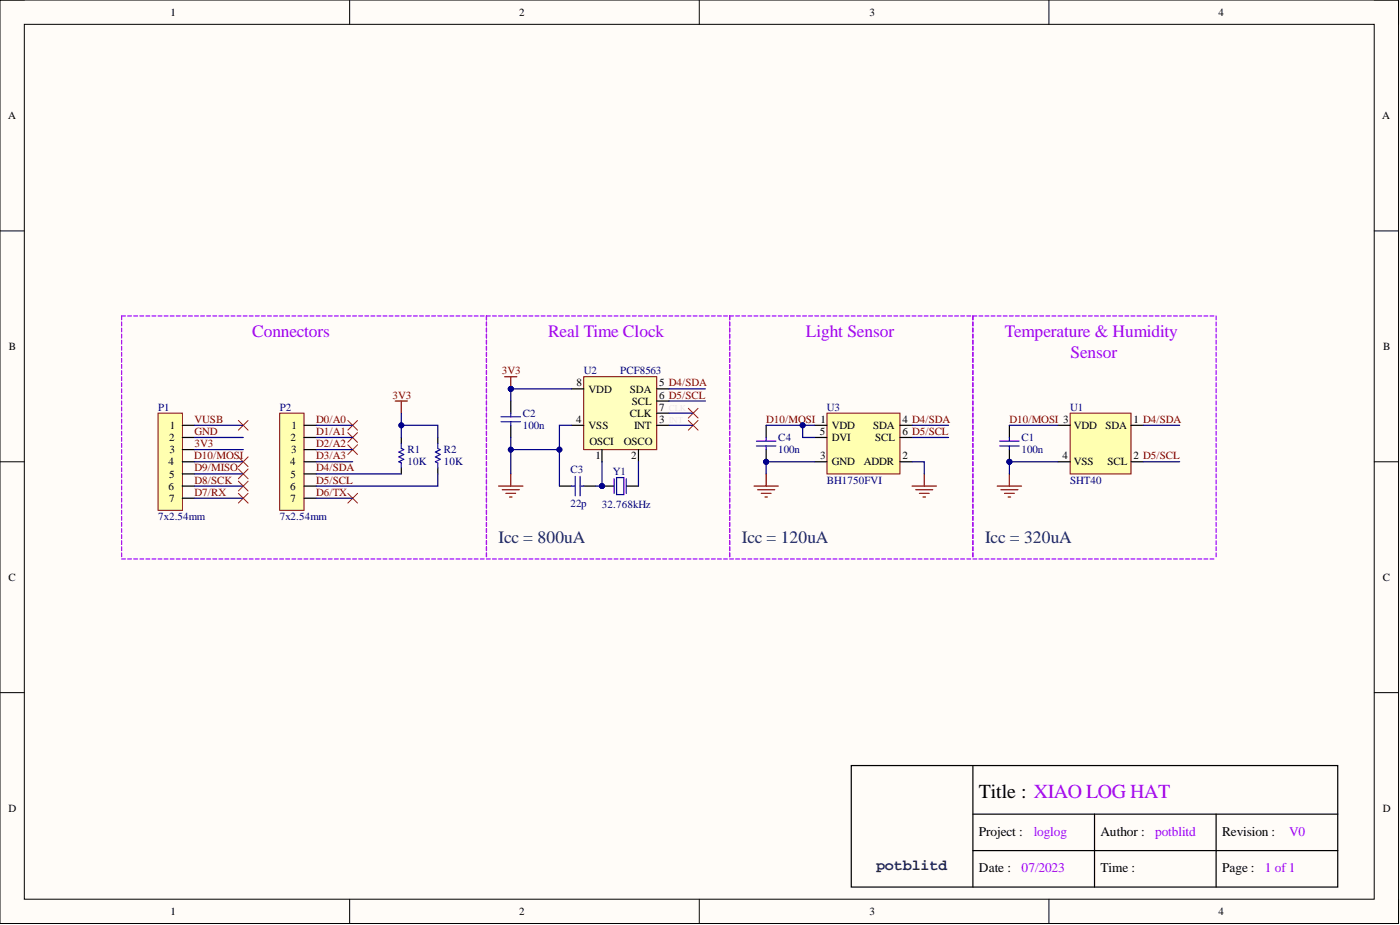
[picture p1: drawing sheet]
<svg xmlns="http://www.w3.org/2000/svg" width="292mm" height="193mm" viewBox="0 0 292 193" stroke-linecap="round" stroke-linejoin="round" font-family="sans-serif">
<defs><g id="words">
<text font-size="4.1" x="204.3" y="166.4">Title : XIAO LOG HAT</text>
<g font-size="3.6" fill="#90f">
<text x="52.6" y="70.2">Connectors</text>
<text x="114.4" y="70.2">Real Time Clock</text>
<text x="168.1" y="70.2">Light Sensor</text>
<text x="209.7" y="70.2">Temperature &amp; Humidity</text>
<text x="223.4" y="74.8">Sensor</text>
</g>
<g font-size="3.6" fill="#073763">
<text x="104" y="113.3">Icc = 800uA</text>
<text x="154.8" y="113.3">Icc = 120uA</text>
<text x="205.5" y="113.3">Icc = 320uA</text>
</g>
<text font-size="3.1" fill="#20124d" x="182.8" y="181.6">potblitd</text>
<g font-size="2.8">
<text x="204.3" y="174.3">Project :</text>
<text x="229.6" y="174.3">Author :</text>
<text x="255" y="174.3">Revision :</text>
<text x="204.3" y="181.9">Date :</text>
<text x="229.6" y="181.9">Time :</text>
<text x="255" y="181.9">Page :</text>
</g>
<g font-size="2.8" fill="#90f">
<text x="215.7" y="174.3">loglog</text>
<text x="241" y="174.3">potblitd</text>
<text x="269" y="174.3">V0</text>
<text x="213.1" y="181.9">07/2023</text>
<text x="263.9" y="181.9">1 of 1</text>
</g>
<g font-size="2.3">
<text x="35.6" y="3.3">1</text>
<text x="108.3" y="3.3">2</text>
<text x="181.4" y="3.3">3</text>
<text x="254.2" y="3.3">4</text>
<text x="1.7" y="24.8">A</text>
<text x="288.4" y="24.8">A</text>
<text x="1.9" y="73">B</text>
<text x="288.6" y="73">B</text>
<text x="120.3" y="80.6">8</text>
<text x="122.8" y="81.9">VDD</text>
<text x="131.4" y="81.9">SDA</text>
<text x="137.5" y="80.6">5 D4/SDA</text>
<text x="137.5" y="83.2">6 D5/SCL</text>
<text x="35.4" y="89.5">1</text>
<text x="60.8" y="89.5">1</text>
<text x="120.2" y="88.2">4</text>
<text x="122.8" y="89.5">VSS</text>
<text x="131.4" y="87">CLK</text>
<text x="131.9" y="84.4">SCL</text>
<text x="132.3" y="89.5">INT</text>
<text x="137.5" y="85.7">7</text>
<text x="137.5" y="88.2">3</text>
<text x="173.6" y="89.5">VDD</text>
<text x="182.2" y="89.5">SDA</text>
<text x="188.3" y="88.2">4 D4/SDA</text>
<text x="224" y="89.5">VDD</text>
<text x="230.6" y="89.5">SDA</text>
<text x="236.5" y="88.2">1 D4/SDA</text>
<text x="35.3" y="92">2</text>
<text x="35.4" y="94.6">3</text>
<text x="60.6" y="92">2</text>
<text x="60.7" y="94.6">3</text>
<text x="123" y="92.8">OSCI</text>
<text x="124.2" y="95.8">1</text>
<text x="130.2" y="92.8">OSCO</text>
<text x="131.7" y="95.8">2</text>
<text x="171" y="90.8">5</text>
<text x="171.1" y="95.8">3</text>
<text x="173.6" y="92">DVI</text>
<text x="182.6" y="92">SCL</text>
<text x="188.3" y="95.8">2</text>
<text x="188.3" y="90.8">6 D5/SCL</text>
<text x="221.7" y="95.8">4</text>
<text x="236.5" y="95.8">2 D5/SCL</text>
<text x="35.2" y="97.1">4</text>
<text x="35.3" y="99.6">5</text>
<text x="60.6" y="97.1">4</text>
<text x="60.6" y="99.6">5</text>
<text x="173.6" y="97.1">GND</text>
<text x="180.2" y="97.1">ADDR</text>
<text x="224" y="97.1">VSS</text>
<text x="231.1" y="97.1">SCL</text>
<text x="35.2" y="102.2">6</text>
<text x="35.3" y="104.7">7</text>
<text x="60.6" y="102.2">6</text>
<text x="60.6" y="104.7">7</text>
<text x="1.8" y="121.2">C</text>
<text x="288.5" y="121.2">C</text>
<text x="1.8" y="169.3">D</text>
<text x="288.5" y="169.3">D</text>
<text x="35.6" y="190.9">1</text>
<text x="108.3" y="190.9">2</text>
<text x="181.4" y="190.9">3</text>
<text x="254.2" y="190.9">4</text>
</g>
<g font-size="2.3" fill="#800000">
<text x="81.9" y="83.2">3V3</text>
<text x="104.7" y="78.1">3V3</text>
<text x="40.6" y="88.2">VUSB</text>
<text x="66" y="88.2">D0/A0</text>
<text x="159.9" y="88.2">D10/MOSI 1</text>
<text x="210.6" y="88.2">D10/MOSI 3</text>
<text x="40.5" y="95.8">D10/MOSI</text>
<text x="40.6" y="90.8">GND</text>
<text x="40.6" y="93.3">3V3</text>
<text x="66" y="90.8">D1/A1</text>
<text x="66" y="93.3">D2/A2</text>
<text x="66" y="95.8">D3/A3</text>
<text x="40.6" y="98.4">D9/MISO</text>
<text x="40.6" y="100.9">D8/SCK</text>
<text x="66" y="98.4">D4/SDA</text>
<text x="66" y="100.9">D5/SCL</text>
<text x="40.6" y="103.4">D7/RX</text>
<text x="66" y="103.4">D6/TX</text>
</g>
<g font-size="2.3" fill="#000080">
<text x="121.8" y="78.1">U2</text>
<text x="129.4" y="78.1">PCF8563</text>
<text x="33" y="85.7">P1</text>
<text x="58.4" y="85.7">P2</text>
<text x="109.1" y="89.5">100n</text>
<text x="109.1" y="87">C2</text>
<text x="172.5" y="85.7">U3</text>
<text x="223.3" y="85.7">U1</text>
<text x="85" y="94.6">R1</text>
<text x="92.6" y="94.6">R2</text>
<text x="162.4" y="94.6">100n</text>
<text x="162.4" y="92">C4</text>
<text x="213.1" y="94.6">100n</text>
<text x="213.1" y="92">C1</text>
<text x="85" y="97.1">10K</text>
<text x="92.6" y="97.1">10K</text>
<text x="119" y="98.6">C3</text>
<text x="127.9" y="99.1">Y1</text>
<text x="172.5" y="100.9">BH1750FVI</text>
<text x="223.3" y="100.9">SHT40</text>
<text x="119" y="105.7">22p</text>
<text x="125.6" y="106">32.768kHz</text>
<text x="33" y="108.5">7x2.54mm</text>
<text x="58.4" y="108.5">7x2.54mm</text>
</g>
<g font-size="1.9" fill="#f4e6e6">
<text x="139.6" y="85.8">CLK</text>
<text x="139.6" y="88.3">INT</text>
</g>
</g></defs>
<path d="M0 0h291.8v192.7h-291.8z" fill-rule="evenodd" fill="#fffcf8"/>
<path d="M0 0h291.8v192.7h-291.8z" fill="none" stroke="#000" stroke-width=".21"/>
<path d="M5.1 5.1h281.6v182.5h-281.6z" fill-rule="evenodd" fill="#fffcf8"/>
<g fill="none" stroke="#000" stroke-width=".21">
<path d="M0 0h5.1M5.1 5.1h281.6v182.5h-281.6zM72.9 0v5.1M145.9 0v5.1M218.8 0v5.1M286.7 0h5.1v5.1M0 48.2h5.1M286.7 48.2h5.1M0 96.3h5.1M286.7 96.3h5.1M0 144.5h5.1M286.7 144.5h5.1"/>
<path d="M72.9 187.6v5.1M145.9 187.6v5.1M218.8 187.6v5.1M291.8 187.6v5.1"/>
</g>
<path d="M33 86.2h5.1v20.3h-5.1z" fill-rule="evenodd" fill="#ffffb0"/>
<path d="M33 86.2h5.1v20.3h-5.1z" fill="none" stroke="#800000" stroke-width=".21"/>
<path d="M38.1 88.7h2.5M38.1 91.3h2.5M38.1 93.8h2.5M38.1 96.3h2.5M38.1 98.9h2.5M38.1 101.4h2.5M38.1 103.9h2.5" fill="none" stroke="#000" stroke-width=".25"/>
<path d="M58.4 86.2h5v20.3h-5z" fill-rule="evenodd" fill="#ffffb0"/>
<path d="M58.4 86.2h5v20.3h-5z" fill="none" stroke="#800000" stroke-width=".21"/>
<path d="M63.4 88.7h2.6M63.4 91.3h2.6M63.4 93.8h2.6M63.4 96.3h2.6M63.4 98.9h2.6M63.4 101.4h2.6M63.4 103.9h2.6" fill="none" stroke="#000" stroke-width=".25"/>
<circle cx="125.6" cy="101.4" r=".51" fill="#000080"/>
<circle cx="125.6" cy="101.4" r=".51" fill="none" stroke="#000080" stroke-width=".21"/>
<path d="M125.6 101.4h2.5M130.7 101.4h2.5" fill="none" stroke="#000" stroke-width=".25"/>
<circle cx="125.6" cy="101.4" r=".51" fill="#000080"/>
<circle cx="125.6" cy="101.4" r=".51" fill="none" stroke="#000080" stroke-width=".21"/>
<path d="M128.1 99.9v3M128.6 99.6h1.6v3.6h-1.6zM130.7 99.9v3" fill="none" stroke="#00f" stroke-width=".25"/>
<path d="M121.8 78.6h15.2v15.2h-15.2z" fill-rule="evenodd" fill="#ffffbf"/>
<path d="M121.8 78.6h15.2v15.2h-15.2z" fill="none" stroke="#800000" stroke-width=".21"/>
<path d="M119.3 81.1h2.5M119.3 88.7h2.5M125.6 93.8v2.5M133.2 93.8v2.5M137 81.1h2.6M137 88.7h2.6M137 83.7h2.6M137 86.2h2.6M116.7 101.4h2.6M121.8 101.4h2.5" fill="none" stroke="#000" stroke-width=".25"/>
<path d="M120 99.4v4M121 99.4v4M119.3 101.4h.7M121 101.4h.8" fill="none" stroke="#00f" stroke-width=".25"/>
<circle cx="106.6" cy="81.1" r=".51" fill="#000080"/>
<circle cx="106.6" cy="81.1" r=".51" fill="none" stroke="#000080" stroke-width=".21"/>
<path d="M143.6 85.2l2 2M143.6 87.7l2 2M145.6 85.2l-2 2M145.6 87.7l-2 2" fill="none" stroke="#f00" stroke-width=".21"/>
<g fill="none" stroke="#90f" stroke-width=".25">
<path d="M101.5 67.2v.8M101.5 68.4v.8M101.5 69.7v.8M101.5 71v.8M101.5 72.3v.7M101.5 73.5v.8M101.5 74.8v.8M101.5 76.1v.7M101.5 77.3v.8M101.5 78.6v.8M101.5 79.9v.7M102.3 65.9h-.8v.8"/>
<path d="M102.8 65.9h.8M104 65.9h.8M105.3 65.9h.8M106.6 65.9h.8M107.8 65.9h.8M109.1 65.9h.8M110.4 65.9h.8M111.6 65.9h.8M112.9 65.9h.8M114.2 65.9h.8M115.4 65.9h.8M116.7 65.9h.8"/>
<path d="M118 65.9h.8M119.3 65.9h.7M120.5 65.9h.8M121.8 65.9h.8M123.1 65.9h.8M124.3 65.9h.8M125.6 65.9h.8M126.9 65.9h.8M128.1 65.9h.8M129.4 65.9h.8M130.7 65.9h.8M131.9 65.9h.8"/>
<path d="M133.2 65.9h.8M134.5 65.9h.8M135.7 65.9h.8M137 65.9h.8M138.3 65.9h.8M139.6 65.9h.7M140.8 65.9h.8M142.1 65.9h.8M143.4 65.9h.8M144.6 65.9h.8M145.9 65.9h.8M147.2 65.9h.8"/>
<path d="M148.4 65.9h.8M149.7 65.9h.8M151 65.9h.8M152.2 65.9v.8M152.2 67.2v.8M152.2 68.4v.8M152.2 69.7v.8M152.2 71v.8M152.2 72.3v.7M152.2 73.5v.8M152.2 74.8v.8M152.2 76.1v.7"/>
<path d="M152.2 77.3v.8M152.2 78.6v.8M152.2 79.9v.7M101.5 81.1v.8M101.5 82.4v.8M101.5 83.7v.8M101.5 84.9v.8M101.5 86.2v.8M101.5 87.5v.8M101.5 88.7v.8M101.5 90v.8M101.5 91.3v.8"/>
<path d="M101.5 92.5v.8M101.5 93.8v.8M101.5 95.1v.8M101.5 96.3v.8M101.5 97.6v.8M101.5 98.9v.8M152.2 81.1v.8M152.2 82.4v.8M152.2 83.7v.8M152.2 84.9v.8M152.2 86.2v.8M152.2 87.5v.8"/>
<path d="M152.2 88.7v.8M152.2 90v.8M152.2 91.3v.8M152.2 92.5v.8M152.2 93.8v.8M152.2 95.1v.8M152.2 96.3v.8M152.2 97.6v.8M152.2 98.9v.8M101.5 116.6h.8M101.5 100.1v.8M101.5 101.4v.8"/>
<path d="M101.5 102.7v.8M101.5 103.9v.8M101.5 105.2v.8M101.5 106.5v.8M101.5 107.7v.8M101.5 109v.8M101.5 110.3v.8M101.5 111.5v.8M101.5 112.8v.8M101.5 114.1v.8M101.5 115.3v.8M102.8 116.6h.8"/>
<path d="M104 116.6h.8M105.3 116.6h.8M106.6 116.6h.8M107.8 116.6h.8M109.1 116.6h.8M110.4 116.6h.8M111.6 116.6h.8M112.9 116.6h.8M114.2 116.6h.8M115.4 116.6h.8M116.7 116.6h.8M118 116.6h.8"/>
<path d="M119.3 116.6h.7M120.5 116.6h.8M121.8 116.6h.8M123.1 116.6h.8M124.3 116.6h.8M125.6 116.6h.8M126.9 116.6h.8M128.1 116.6h.8M129.4 116.6h.8M130.7 116.6h.8M131.9 116.6h.8M133.2 116.6h.8"/>
<path d="M134.5 116.6h.8M135.7 116.6h.8M137 116.6h.8M138.3 116.6h.8M139.6 116.6h.7M140.8 116.6h.8M142.1 116.6h.8M143.4 116.6h.8M144.6 116.6h.8M145.9 116.6h.8M147.2 116.6h.8M148.4 116.6h.8"/>
<path d="M149.7 116.6h.8M151 116.6h.8M152.2 100.1v.8M152.2 101.4v.8M152.2 102.7v.8M152.2 103.9v.8M152.2 105.2v.8M152.2 106.5v.8M152.2 107.7v.8M152.2 109v.8M152.2 110.3v.8M152.2 111.5v.8"/>
<path d="M152.2 112.8v.8M152.2 114.1v.8M152.2 115.3v.8"/>
</g>
<path d="M105.3 78.6h2.5M106.6 78.6v2.5M106.6 98.9v2.5M104 101.4h5.1M104.8 102.2h3.5M105.6 102.9h2M106.3 103.7h.5" fill="none" stroke="#800000" stroke-width=".25"/>
<path d="M106.6 83.7v2.5M106.6 88.7v2.6" fill="none" stroke="#000" stroke-width=".25"/>
<path d="M104.5 88h4.1M104.5 87h4.1M106.6 86.2v.8M106.6 88v.7" fill="none" stroke="#00f" stroke-width=".25"/>
<circle cx="106.6" cy="81.1" r=".51" fill="#000080"/>
<circle cx="106.6" cy="81.1" r=".51" fill="none" stroke="#000080" stroke-width=".21"/>
<path d="M210.6 98.9v2.5M208.1 101.4h5M208.8 102.2h3.6M209.6 102.9h2M210.3 103.7h.6" fill="none" stroke="#800000" stroke-width=".25"/>
<circle cx="210.6" cy="96.3" r=".51" fill="#000080"/>
<circle cx="210.6" cy="96.3" r=".51" fill="none" stroke="#000080" stroke-width=".21"/>
<path d="M210.6 88.7v2.6M210.6 93.8v2.5" fill="none" stroke="#000" stroke-width=".25"/>
<circle cx="210.6" cy="96.3" r=".51" fill="#000080"/>
<circle cx="210.6" cy="96.3" r=".51" fill="none" stroke="#000080" stroke-width=".21"/>
<path d="M83.7 92.5v1l.5 .3-1 .5 1 .5-1 .5 1 .5-1 .5 .5 .3v1M91.3 92.5v1l.6 .3-1.1 .5 1.1 .5-1.1 .5 1.1 .5-1.1 .5 .5 .3v1M208.6 93h4M208.6 92h4M210.6 91.3v.7M210.6 93v.8" fill="none" stroke="#00f" stroke-width=".25"/>
<g fill="none" stroke="#90f" stroke-width=".25">
<path d="M25.4 67.2v.8M25.4 68.4v.8M25.4 69.7v.8M25.4 71v.8M25.4 72.3v.7M25.4 73.5v.8M25.4 74.8v.8M25.4 76.1v.7M25.4 77.3v.8M25.4 78.6v.8M25.4 79.9v.7M26.2 65.9h-.8v.8"/>
<path d="M26.6 65.9h.8M27.9 65.9h.8M29.2 65.9h.8M30.4 65.9h.8M31.7 65.9h.8M33 65.9h.8M34.3 65.9h.7M35.5 65.9h.8M36.8 65.9h.8M38.1 65.9h.8M39.3 65.9h.8M40.6 65.9h.8"/>
<path d="M41.9 65.9h.8M43.1 65.9h.8M44.4 65.9h.8M45.7 65.9h.8M46.9 65.9h.8M48.2 65.9h.8M49.5 65.9h.8M50.7 65.9h.8M52 65.9h.8M53.3 65.9h.8M54.6 65.9h.7M55.8 65.9h.8"/>
<path d="M57.1 65.9h.8M58.4 65.9h.8M59.6 65.9h.8M60.9 65.9h.8M62.2 65.9h.8M63.4 65.9h.8M64.7 65.9h.8M66 65.9h.8M67.2 65.9h.8M68.5 65.9h.8M69.8 65.9h.8M71 65.9h.8"/>
<path d="M72.3 65.9h.8M73.6 65.9h.8M74.9 65.9h.7M76.1 65.9h.8M77.4 65.9h.8M78.7 65.9h.8M79.9 65.9h.8M81.2 65.9h.8M82.5 65.9h.8M83.7 65.9h.8M85 65.9h.8M86.3 65.9h.8"/>
<path d="M87.5 65.9h.8M88.8 65.9h.8M90.1 65.9h.8M91.3 65.9h.8M92.6 65.9h.8M93.9 65.9h.8M95.2 65.9h.7M96.4 65.9h.8M97.7 65.9h.8M99 65.9h.7M100.2 65.9h.8M101.5 65.9v.8"/>
<path d="M101.5 67.2v.8M101.5 68.4v.8M101.5 69.7v.8M101.5 71v.8M101.5 72.3v.7M101.5 73.5v.8M101.5 74.8v.8M101.5 76.1v.7M101.5 77.3v.8M101.5 78.6v.8M101.5 79.9v.7M152.2 67.2v.8"/>
<path d="M152.2 68.4v.8M152.2 69.7v.8M152.2 71v.8M152.2 72.3v.7M152.2 73.5v.8M152.2 74.8v.8M152.2 76.1v.7M152.2 77.3v.8M152.2 78.6v.8M152.2 79.9v.7M153 65.9h-.8v.8M153.5 65.9h.8"/>
<path d="M154.8 65.9h.8M156 65.9h.8M157.3 65.9h.8M158.6 65.9h.8M159.9 65.9h.7M161.1 65.9h.8M162.4 65.9h.8M163.7 65.9h.8M164.9 65.9h.8M166.2 65.9h.8M167.5 65.9h.8M168.7 65.9h.8"/>
<path d="M170 65.9h.8M171.3 65.9h.8M172.5 65.9h.8M173.8 65.9h.8M175.1 65.9h.8M176.3 65.9h.8M177.6 65.9h.8M178.9 65.9h.8M180.2 65.9h.7M181.4 65.9h.8M182.7 65.9h.8M184 65.9h.8"/>
<path d="M185.2 65.9h.8M186.5 65.9h.8M187.8 65.9h.8M189 65.9h.8M190.3 65.9h.8M191.6 65.9h.8M192.8 65.9h.8M194.1 65.9h.8M195.4 65.9h.8M196.6 65.9h.8M197.9 65.9h.8M199.2 65.9h.8"/>
<path d="M200.5 65.9h.7M201.7 65.9h.8M203 67.2v.8M203 68.4v.8M203 69.7v.8M203 71v.8M203 72.3v.7M203 73.5v.8M203 74.8v.8M203 76.1v.7M203 77.3v.8M203 78.6v.8"/>
<path d="M203 79.9v.7M203.8 65.9h-.8v.8M204.3 65.9h.7M205.5 65.9h.8M206.8 65.9h.8M208.1 65.9h.8M209.3 65.9h.8M210.6 65.9h.8M211.9 65.9h.8M213.1 65.9h.8M214.4 65.9h.8M215.7 65.9h.8"/>
<path d="M216.9 65.9h.8M218.2 65.9h.8M219.5 65.9h.8M220.7 65.9h.8M222 65.9h.8M223.3 65.9h.8M224.6 65.9h.7M225.8 65.9h.8M227.1 65.9h.8M228.4 65.9h.8M229.6 65.9h.8M230.9 65.9h.8"/>
<path d="M232.2 65.9h.8M233.4 65.9h.8M234.7 65.9h.8M236 65.9h.8M237.2 65.9h.8M238.5 65.9h.8M239.8 65.9h.8M241 65.9h.8M242.3 65.9h.8M243.6 65.9h.8M244.9 65.9h.7M246.1 65.9h.8"/>
<path d="M247.4 65.9h.8M248.7 65.9h.8M249.9 65.9h.8M251.2 65.9h.8M252.5 65.9h.8M253.7 65.9v.8M253.7 67.2v.8M253.7 68.4v.8M253.7 69.7v.8M253.7 71v.8M253.7 72.3v.7M253.7 73.5v.8"/>
<path d="M253.7 74.8v.8M253.7 76.1v.7M253.7 77.3v.8M253.7 78.6v.8M253.7 79.9v.7M25.4 81.1v.8M25.4 82.4v.8M25.4 83.7v.8M25.4 84.9v.8M25.4 86.2v.8M25.4 87.5v.8M25.4 88.7v.8"/>
<path d="M25.4 90v.8M25.4 91.3v.8M25.4 92.5v.8M25.4 93.8v.8M25.4 95.1v.8M25.4 96.3v.8M25.4 97.6v.8M25.4 98.9v.8M101.5 81.1v.8M101.5 82.4v.8M101.5 83.7v.8M101.5 84.9v.8"/>
<path d="M101.5 86.2v.8M101.5 87.5v.8M101.5 88.7v.8M101.5 90v.8M101.5 91.3v.8M101.5 92.5v.8M101.5 93.8v.8M101.5 95.1v.8M101.5 96.3v.8M101.5 97.6v.8M101.5 98.9v.8M152.2 81.1v.8"/>
<path d="M152.2 82.4v.8M152.2 83.7v.8M152.2 84.9v.8M152.2 86.2v.8M152.2 87.5v.8M152.2 88.7v.8M152.2 90v.8M152.2 91.3v.8M152.2 92.5v.8M152.2 93.8v.8M152.2 95.1v.8M152.2 96.3v.8"/>
<path d="M152.2 97.6v.8M152.2 98.9v.8M203 81.1v.8M203 82.4v.8M203 83.7v.8M203 84.9v.8M203 86.2v.8M203 87.5v.8M203 88.7v.8M203 90v.8M203 91.3v.8M203 92.5v.8"/>
<path d="M203 93.8v.8M203 95.1v.8M203 96.3v.8M203 97.6v.8M203 98.9v.8M253.7 81.1v.8M253.7 82.4v.8M253.7 83.7v.8M253.7 84.9v.8M253.7 86.2v.8M253.7 87.5v.8M253.7 88.7v.8"/>
<path d="M253.7 90v.8M253.7 91.3v.8M253.7 92.5v.8M253.7 93.8v.8M253.7 95.1v.8M253.7 96.3v.8M253.7 97.6v.8M253.7 98.9v.8M25.4 116.6h.8M25.4 100.1v.8M25.4 101.4v.8M25.4 102.7v.8"/>
<path d="M25.4 103.9v.8M25.4 105.2v.8M25.4 106.5v.8M25.4 107.7v.8M25.4 109v.8M25.4 110.3v.8M25.4 111.5v.8M25.4 112.8v.8M25.4 114.1v.8M25.4 115.3v.8M26.6 116.6h.8M27.9 116.6h.8"/>
<path d="M29.2 116.6h.8M30.4 116.6h.8M31.7 116.6h.8M33 116.6h.8M34.3 116.6h.7M35.5 116.6h.8M36.8 116.6h.8M38.1 116.6h.8M39.3 116.6h.8M40.6 116.6h.8M41.9 116.6h.8M43.1 116.6h.8"/>
<path d="M44.4 116.6h.8M45.7 116.6h.8M46.9 116.6h.8M48.2 116.6h.8M49.5 116.6h.8M50.7 116.6h.8M52 116.6h.8M53.3 116.6h.8M54.6 116.6h.7M55.8 116.6h.8M57.1 116.6h.8M58.4 116.6h.8"/>
<path d="M59.6 116.6h.8M60.9 116.6h.8M62.2 116.6h.8M63.4 116.6h.8M64.7 116.6h.8M66 116.6h.8M67.2 116.6h.8M68.5 116.6h.8M69.8 116.6h.8M71 116.6h.8M72.3 116.6h.8M73.6 116.6h.8"/>
<path d="M74.9 116.6h.7M76.1 116.6h.8M77.4 116.6h.8M78.7 116.6h.8M79.9 116.6h.8M81.2 116.6h.8M82.5 116.6h.8M83.7 116.6h.8M85 116.6h.8M86.3 116.6h.8M87.5 116.6h.8M88.8 116.6h.8"/>
<path d="M90.1 116.6h.8M91.3 116.6h.8M92.6 116.6h.8M93.9 116.6h.8M95.2 116.6h.7M96.4 116.6h.8M97.7 116.6h.8M99 116.6h.7M100.2 116.6h.8M101.5 100.1v.8M101.5 101.4v.8M101.5 102.7v.8"/>
<path d="M101.5 103.9v.8M101.5 105.2v.8M101.5 106.5v.8M101.5 107.7v.8M101.5 109v.8M101.5 110.3v.8M101.5 111.5v.8M101.5 112.8v.8M101.5 114.1v.8M101.5 115.3v.8M152.2 116.6h.8M152.2 100.1v.8"/>
<path d="M152.2 101.4v.8M152.2 102.7v.8M152.2 103.9v.8M152.2 105.2v.8M152.2 106.5v.8M152.2 107.7v.8M152.2 109v.8M152.2 110.3v.8M152.2 111.5v.8M152.2 112.8v.8M152.2 114.1v.8M152.2 115.3v.8"/>
<path d="M153.5 116.6h.8M154.8 116.6h.8M156 116.6h.8M157.3 116.6h.8M158.6 116.6h.8M159.9 116.6h.7M161.1 116.6h.8M162.4 116.6h.8M163.7 116.6h.8M164.9 116.6h.8M166.2 116.6h.8M167.5 116.6h.8"/>
<path d="M168.7 116.6h.8M170 116.6h.8M171.3 116.6h.8M172.5 116.6h.8M173.8 116.6h.8M175.1 116.6h.8M176.3 116.6h.8M177.6 116.6h.8M178.9 116.6h.8M180.2 116.6h.7M181.4 116.6h.8M182.7 116.6h.8"/>
<path d="M184 116.6h.8M185.2 116.6h.8M186.5 116.6h.8M187.8 116.6h.8M189 116.6h.8M190.3 116.6h.8M191.6 116.6h.8M192.8 116.6h.8M194.1 116.6h.8M195.4 116.6h.8M196.6 116.6h.8M197.9 116.6h.8"/>
<path d="M199.2 116.6h.8M200.5 116.6h.7M201.7 116.6h.8M203 100.1v.8M203 101.4v.8M203 102.7v.8M203 103.9v.8M203 105.2v.8M203 106.5v.8M203 107.7v.8M203 109v.8M203 110.3v.8"/>
<path d="M203 111.5v.8M203 112.8v.8M203 114.1v.8M203 115.3v.8M203 116.6h.8M204.3 116.6h.7M205.5 116.6h.8M206.8 116.6h.8M208.1 116.6h.8M209.3 116.6h.8M210.6 116.6h.8M211.9 116.6h.8"/>
<path d="M213.1 116.6h.8M214.4 116.6h.8M215.7 116.6h.8M216.9 116.6h.8M218.2 116.6h.8M219.5 116.6h.8M220.7 116.6h.8M222 116.6h.8M223.3 116.6h.8M224.6 116.6h.7M225.8 116.6h.8M227.1 116.6h.8"/>
<path d="M228.4 116.6h.8M229.6 116.6h.8M230.9 116.6h.8M232.2 116.6h.8M233.4 116.6h.8M234.7 116.6h.8M236 116.6h.8M237.2 116.6h.8M238.5 116.6h.8M239.8 116.6h.8M241 116.6h.8M242.3 116.6h.8"/>
<path d="M243.6 116.6h.8M244.9 116.6h.7M246.1 116.6h.8M247.4 116.6h.8M248.7 116.6h.8M249.9 116.6h.8M251.2 116.6h.8M252.5 116.6h.8M253.7 100.1v.8M253.7 101.4v.8M253.7 102.7v.8M253.7 103.9v.8"/>
<path d="M253.7 105.2v.8M253.7 106.5v.8M253.7 107.7v.8M253.7 109v.8M253.7 110.3v.8M253.7 111.5v.8M253.7 112.8v.8M253.7 114.1v.8M253.7 115.3v.8"/>
</g>
<path d="M83.7 91.3v1.2M83.7 97.6v1.3M91.3 91.3v1.2M91.3 97.6v1.3" fill="none" stroke="#000" stroke-width=".25"/>
<g fill="none" stroke="#f00" stroke-width=".21">
<path d="M49.7 87.7l2.1 2M49.7 95.3l2.1 2M49.7 97.9l2.1 2M51.8 87.7l-2.1 2M51.8 95.3l-2.1 2M51.8 97.9l-2.1 2M72.6 92.8l2 2M72.6 90.2l2 2.1M72.6 87.7l2 2M74.6 92.8l-2 2M74.6 90.2l-2 2.1M74.6 87.7l-2 2"/>
<path d="M49.7 100.4l2.1 2M49.7 102.9l2.1 2.1M51.8 100.4l-2.1 2M51.8 102.9l-2.1 2.1M72.6 102.9l2 2.1M74.6 102.9l-2 2.1"/>
</g>
<path d="M82.5 83.7h2.5M83.7 83.7v2.5" fill="none" stroke="#800000" stroke-width=".25"/>
<path d="M223.3 86.2h12.7v12.7h-12.7z" fill-rule="evenodd" fill="#ffffb0"/>
<path d="M223.3 86.2h12.7v12.7h-12.7z" fill="none" stroke="#800000" stroke-width=".21"/>
<path d="M220.7 88.7h2.6M220.7 96.3h2.6M236 88.7h2.5M236 96.3h2.5" fill="none" stroke="#000" stroke-width=".25"/>
<path d="M159.9 98.9v2.5M157.3 101.4h5.1M158.1 102.2h3.5M158.8 102.9h2.1M159.6 103.7h.5" fill="none" stroke="#800000" stroke-width=".25"/>
<circle cx="159.9" cy="96.3" r=".51" fill="#000080"/>
<circle cx="159.9" cy="96.3" r=".51" fill="none" stroke="#000080" stroke-width=".21"/>
<path d="M159.9 88.7v2.6M159.9 93.8v2.5" fill="none" stroke="#000" stroke-width=".25"/>
<circle cx="159.9" cy="96.3" r=".51" fill="#000080"/>
<circle cx="159.9" cy="96.3" r=".51" fill="none" stroke="#000080" stroke-width=".21"/>
<path d="M157.8 93h4.1M157.8 92h4.1M159.9 91.3v.7M159.9 93v.8" fill="none" stroke="#00f" stroke-width=".25"/>
<path d="M172.5 86.2h15.3v12.7h-15.3z" fill-rule="evenodd" fill="#ffffb0"/>
<path d="M172.5 86.2h15.3v12.7h-15.3z" fill="none" stroke="#800000" stroke-width=".21"/>
<path d="M170 88.7h2.5M170 96.3h2.5M170 91.3h2.5M187.8 88.7h2.5M187.8 96.3h2.5M187.8 91.3h2.5M177.6 159.7h101.5v25.4h-101.5zM203 159.7v25.4M203 169.8h76.1M203 177.4h76.1M228.4 169.8v15.3M253.7 169.8v15.3" fill="none" stroke="#000" stroke-width=".25"/>
<path d="M192.8 98.9v2.5M190.3 101.4h5.1M191.1 102.2h3.5M191.8 102.9h2.1M192.6 103.7h.5" fill="none" stroke="#800000" stroke-width=".25"/>
<path d="M116.7 93.8v7.6" fill="none" stroke="#000080" stroke-width=".25"/>
<circle cx="116.7" cy="93.8" r=".51" fill="#000080"/>
<circle cx="116.7" cy="93.8" r=".51" fill="none" stroke="#000080" stroke-width=".21"/>
<g fill="none" stroke="#000080" stroke-width=".25">
<path d="M40.6 98.9h10.1M40.6 96.3h10.1M40.6 93.8h10.1M40.6 91.3h10.1M40.6 88.7h10.1M66 98.9h17.7M66 96.3h7.6M66 93.8h7.6M66 91.3h7.6M66 88.7h7.6M83.7 88.7h7.6v2.6M91.3 98.9v2.5h-25.3"/>
<path d="M40.6 103.9h10.1M40.6 101.4h10.1M66 103.9h7.6"/>
</g>
<circle cx="83.7" cy="88.7" r=".51" fill="#000080"/>
<circle cx="83.7" cy="88.7" r=".51" fill="none" stroke="#000080" stroke-width=".21"/>
<path d="M119.3 88.7h-2.6v5.1h-10.1v-2.5" fill="none" stroke="#000080" stroke-width=".25"/>
<circle cx="116.7" cy="93.8" r=".51" fill="#000080"/>
<circle cx="116.7" cy="93.8" r=".51" fill="none" stroke="#000080" stroke-width=".21"/>
<circle cx="106.6" cy="93.8" r=".51" fill="#000080"/>
<circle cx="106.6" cy="93.8" r=".51" fill="none" stroke="#000080" stroke-width=".21"/>
<path d="M106.6 81.1h12.7" fill="none" stroke="#000080" stroke-width=".25"/>
<circle cx="106.6" cy="81.1" r=".51" fill="#000080"/>
<circle cx="106.6" cy="81.1" r=".51" fill="none" stroke="#000080" stroke-width=".21"/>
<path d="M125.6 96.3v5.1h-1.3" fill="none" stroke="#000080" stroke-width=".25"/>
<circle cx="125.6" cy="101.4" r=".51" fill="#000080"/>
<circle cx="125.6" cy="101.4" r=".51" fill="none" stroke="#000080" stroke-width=".21"/>
<path d="M139.6 88.7h5M139.6 86.2h5M139.6 83.7h7.6M139.6 81.1h7.6M170 96.3h-10.1v2.6" fill="none" stroke="#000080" stroke-width=".25"/>
<circle cx="159.9" cy="96.3" r=".51" fill="#000080"/>
<circle cx="159.9" cy="96.3" r=".51" fill="none" stroke="#000080" stroke-width=".21"/>
<path d="M159.9 88.7h10.1" fill="none" stroke="#000080" stroke-width=".25"/>
<circle cx="167.5" cy="88.7" r=".51" fill="#000080"/>
<circle cx="167.5" cy="88.7" r=".51" fill="none" stroke="#000080" stroke-width=".21"/>
<path d="M167.5 88.7v2.6h2.5" fill="none" stroke="#000080" stroke-width=".25"/>
<circle cx="167.5" cy="88.7" r=".51" fill="#000080"/>
<circle cx="167.5" cy="88.7" r=".51" fill="none" stroke="#000080" stroke-width=".21"/>
<path d="M190.3 96.3h2.5v2.6M190.3 91.3h7.6M190.3 88.7h7.6M220.7 96.3h-10.1v2.6" fill="none" stroke="#000080" stroke-width=".25"/>
<circle cx="210.6" cy="96.3" r=".51" fill="#000080"/>
<circle cx="210.6" cy="96.3" r=".51" fill="none" stroke="#000080" stroke-width=".21"/>
<path d="M83.7 86.2v5.1M210.6 88.7h10.1M238.5 88.7h7.6M238.5 96.3h7.6" fill="none" stroke="#000080" stroke-width=".25"/>
<circle cx="83.7" cy="88.7" r=".51" fill="#000080"/>
<circle cx="83.7" cy="88.7" r=".51" fill="none" stroke="#000080" stroke-width=".21"/>
<path d="M106.6 93.8v5.1" fill="none" stroke="#000080" stroke-width=".25"/>
<circle cx="106.6" cy="93.8" r=".51" fill="#000080"/>
<circle cx="106.6" cy="93.8" r=".51" fill="none" stroke="#000080" stroke-width=".21"/>
<path d="M106.6 81.1v2.6" fill="none" stroke="#000080" stroke-width=".25"/>
<circle cx="106.6" cy="81.1" r=".51" fill="#000080"/>
<circle cx="106.6" cy="81.1" r=".51" fill="none" stroke="#000080" stroke-width=".21"/>
<path d="M133.2 96.3v5.1" fill="none" stroke="#000080" stroke-width=".25"/>
<use href="#words"/>
</svg>
